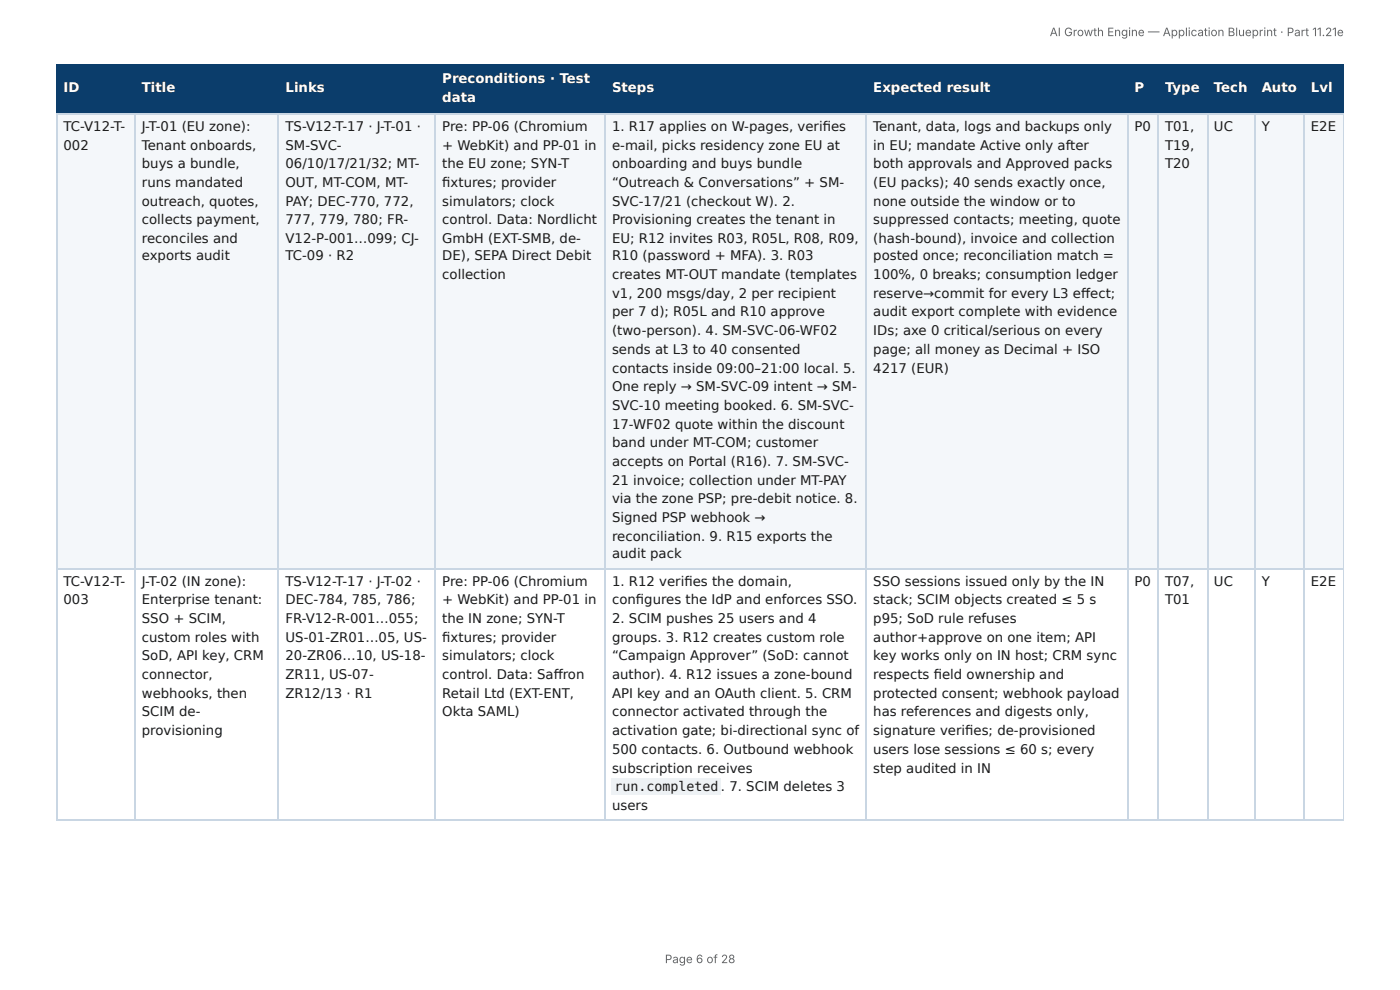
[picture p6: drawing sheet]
<svg xmlns="http://www.w3.org/2000/svg" width="297mm" height="210mm" viewBox="0 0 297 210" stroke-linecap="round" stroke-linejoin="round" font-family="sans-serif">
<defs><g id="words">
<g font-size="2.8" fill="#fff">
<text x="93.9" y="17.7">Preconditions · Test</text>
<text x="13.5" y="19.6">ID</text>
<text x="30.1" y="19.6">Title</text>
<text x="60.6" y="19.6">Links</text>
<text x="93.9" y="21.7">data</text>
<text x="130" y="19.6">Steps</text>
<text x="185.5" y="19.6">Expected result</text>
<text x="241" y="19.6">P</text>
<text x="247.5" y="19.6">Type</text>
<text x="257.8" y="19.6">Tech</text>
<text x="268" y="19.6">Auto</text>
<text x="278.4" y="19.6">Lvl</text>
</g>
<g font-size="2.8" fill="#1a1a1a">
<text x="13.5" y="27.8">TC-V12-T-</text>
<text x="30.1" y="27.8">J-T-01 (EU zone):</text>
<text x="60.6" y="27.8">TS-V12-T-17 · J-T-01 ·</text>
<text x="93.9" y="27.8">Pre: PP-06 (Chromium</text>
<text x="130" y="27.8">1. R17 applies on W-pages, verifi es</text>
<text x="185.5" y="27.8">Tenant, data, logs and backups only</text>
<text x="241" y="27.8">P0</text>
<text x="247.5" y="27.8">T01,</text>
<text x="257.8" y="27.8">UC</text>
<text x="268" y="27.8">Y</text>
<text x="278.4" y="27.8">E2E</text>
<text x="13.5" y="31.8">002</text>
<text x="30.1" y="31.8">Tenant onboards,</text>
<text x="30.1" y="35.7">buys a bundle,</text>
<text x="60.6" y="31.8">SM-SVC-</text>
<text x="60.6" y="35.7">06/10/17/21/32; MT-</text>
<text x="93.9" y="31.8">+ WebKit) and PP-01 in</text>
<text x="93.9" y="35.7">the EU zone; SYN-T</text>
<text x="130" y="31.8">e-mail, picks residency zone EU at</text>
<text x="130" y="35.7">onboarding and buys bundle</text>
<text x="185.5" y="31.8">in EU; mandate Active only after</text>
<text x="185.5" y="35.7">both approvals and Approved packs</text>
<text x="247.5" y="31.8">T19,</text>
<text x="247.5" y="35.7">T20</text>
<text x="30.1" y="39.7">runs mandated</text>
<text x="60.6" y="39.7">OUT, MT-COM, MT-</text>
<text x="93.9" y="39.7">fi xtures; provider</text>
<text x="130" y="39.7">“Outreach &amp; Conversations” + SM-</text>
<text x="185.5" y="39.7">(EU packs); 40 sends exactly once,</text>
<text x="30.1" y="43.7">outreach, quotes,</text>
<text x="30.1" y="47.6">collects payment,</text>
<text x="60.6" y="43.7">PAY; DEC-770, 772,</text>
<text x="60.6" y="47.6">777, 779, 780; FR-</text>
<text x="93.9" y="43.7">simulators; clock</text>
<text x="93.9" y="47.6">control. Data: Nordlicht</text>
<text x="130" y="43.7">SVC-17/21 (checkout W). 2.</text>
<text x="130" y="47.6">Provisioning creates the tenant in</text>
<text x="185.5" y="43.7">none outside the window or to</text>
<text x="185.5" y="47.6">suppressed contacts; meeting, quote</text>
<text x="30.1" y="51.6">reconciles and</text>
<text x="60.6" y="51.6">V12-P-001…099; CJ-</text>
<text x="93.9" y="51.6">GmbH (EXT-SMB, de-</text>
<text x="130" y="51.6">EU; R12 invites R03, R05L, R08, R09,</text>
<text x="185.5" y="51.6">(hash-bound), invoice and collection</text>
<text x="30.1" y="55.3">exports audit</text>
<text x="60.6" y="55.3">TC-09 · R2</text>
<text x="93.9" y="55.3">DE), SEPA Direct Debit</text>
<text x="93.9" y="59.3">collection</text>
<text x="130" y="55.3">R10 (password + MFA). 3. R03</text>
<text x="130" y="59.3">creates MT-OUT mandate (templates</text>
<text x="185.5" y="55.3">posted once; reconciliation match =</text>
<text x="185.5" y="59.3">100%, 0 breaks; consumption ledger</text>
<text x="130" y="63.2">v1, 200 msgs/day, 2 per recipient</text>
<text x="185.5" y="63.2">reserve→commit for every L3 eff ect;</text>
<text x="130" y="67.2">per 7 d); R05L and R10 approve</text>
<text x="130" y="71.2">(two-person). 4. SM-SVC-06-WF02</text>
<text x="185.5" y="67.2">audit export complete with evidence</text>
<text x="185.5" y="71.2">IDs; axe 0 critical/serious on every</text>
<text x="130" y="75.1">sends at L3 to 40 consented</text>
<text x="185.5" y="75.1">page; all money as Decimal + ISO</text>
<text x="130" y="79.1">contacts inside 09:00–21:00 local. 5.</text>
<text x="130" y="83.1">One reply → SM-SVC-09 intent → SM-</text>
<text x="185.5" y="79.1">4217 (EUR)</text>
<text x="130" y="87">SVC-10 meeting booked. 6. SM-SVC-</text>
<text x="130" y="91">17-WF02 quote within the discount</text>
<text x="130" y="95">band under MT-COM; customer</text>
<text x="130" y="99">accepts on Portal (R16). 7. SM-SVC-</text>
<text x="130" y="102.9">21 invoice; collection under MT-PAY</text>
<text x="130" y="106.9">via the zone PSP; pre-debit notice. 8.</text>
<text x="130" y="110.9">Signed PSP webhook →</text>
<text x="130" y="114.8">reconciliation. 9. R15 exports the</text>
<text x="130" y="118.5">audit pack</text>
<text x="13.5" y="124.4">TC-V12-T-</text>
<text x="30.1" y="124.4">J-T-02 (IN zone):</text>
<text x="60.6" y="124.4">TS-V12-T-17 · J-T-02 ·</text>
<text x="93.9" y="124.4">Pre: PP-06 (Chromium</text>
<text x="130" y="124.4">1. R12 verifi es the domain,</text>
<text x="185.5" y="124.4">SSO sessions issued only by the IN</text>
<text x="241" y="124.4">P0</text>
<text x="247.5" y="124.4">T07,</text>
<text x="257.8" y="124.4">UC</text>
<text x="268" y="124.4">Y</text>
<text x="278.4" y="124.4">E2E</text>
<text x="13.5" y="128.3">003</text>
<text x="30.1" y="128.3">Enterprise tenant:</text>
<text x="60.6" y="128.3">DEC-784, 785, 786;</text>
<text x="93.9" y="128.3">+ WebKit) and PP-01 in</text>
<text x="130" y="128.3">confi gures the IdP and enforces SSO.</text>
<text x="185.5" y="128.3">stack; SCIM objects created ≤ 5 s</text>
<text x="247.5" y="128.3">T01</text>
<text x="30.1" y="132.3">SSO + SCIM,</text>
<text x="30.1" y="136.3">custom roles with</text>
<text x="60.6" y="132.3">FR-V12-R-001…055;</text>
<text x="60.6" y="136.3">US-01-ZR01…05, US-</text>
<text x="93.9" y="132.3">the IN zone; SYN-T</text>
<text x="93.9" y="136.3">fi xtures; provider</text>
<text x="130" y="132.3">2. SCIM pushes 25 users and 4</text>
<text x="130" y="136.3">groups. 3. R12 creates custom role</text>
<text x="185.5" y="132.3">p95; SoD rule refuses</text>
<text x="185.5" y="136.3">author+approve on one item; API</text>
<text x="30.1" y="140.2">SoD, API key, CRM</text>
<text x="60.6" y="140.2">20-ZR06…10, US-18-</text>
<text x="93.9" y="140.2">simulators; clock</text>
<text x="130" y="140.2">“Campaign Approver” (SoD: cannot</text>
<text x="185.5" y="140.2">key works only on IN host; CRM sync</text>
<text x="30.1" y="144.2">connector,</text>
<text x="30.1" y="148.2">webhooks, then</text>
<text x="60.6" y="144.2">ZR11, US-07-</text>
<text x="60.6" y="148.2">ZR12/13 · R1</text>
<text x="93.9" y="144.2">control. Data: Saff ron</text>
<text x="93.9" y="148.2">Retail Ltd (EXT-ENT,</text>
<text x="130" y="144.2">author). 4. R12 issues a zone-bound</text>
<text x="130" y="148.2">API key and an OAuth client. 5. CRM</text>
<text x="185.5" y="144.2">respects fi eld ownership and</text>
<text x="185.5" y="148.2">protected consent; webhook payload</text>
<text x="30.1" y="152.1">SCIM de-</text>
<text x="93.9" y="152.1">Okta SAML)</text>
<text x="130" y="152.1">connector activated through the</text>
<text x="185.5" y="152.1">has references and digests only,</text>
<text x="30.1" y="156.1">provisioning</text>
<text x="130" y="156.1">activation gate; bi-directional sync of</text>
<text x="130" y="160.1">500 contacts. 6. Outbound webhook</text>
<text x="185.5" y="156.1">signature verifi es; de-provisioned</text>
<text x="185.5" y="160.1">users lose sessions ≤ 60 s; every</text>
<text x="130" y="164">subscription receives</text>
<text x="185.5" y="164">step audited in IN</text>
<text x="130" y="172">users</text>
<text x="130.5" y="168">run.completed .</text>
<text x="154.9" y="168">7. SCIM deletes 3</text>
</g>
<g font-size="2.5" fill="#666">
<text x="223" y="7.7">AI Growth Engine — Application Blueprint · Part 11.21e</text>
<text x="141.2" y="204.5">Page 6 of 28</text>
</g>
</g></defs>
<g fill="#0b3d6b">
<path d="M12.2 14h16.4v10.1h-16.4z"/>
<path d="M28.6 14h30.7v10.1h-30.7z"/>
<path d="M59.3 14h33.3v10.1h-33.3z"/>
<path d="M92.6 14h36v10.1h-36z"/>
<path d="M128.6 14h55.5v10.1h-55.5z"/>
<path d="M184.1 14h55.3v10.1h-55.3z"/>
<path d="M239.4 14h6.7v10.1h-6.7z"/>
<path d="M246.1 14h10.3v10.1h-10.3z"/>
<path d="M256.4 14h10v10.1h-10z"/>
<path d="M266.4 14h10.6v10.1h-10.6z"/>
<path d="M277 14h8.4v10.1h-8.4z"/>
</g>
<g fill="#f4f7fa">
<path d="M12.2 24.1h16.4v96.8h-16.4z"/>
<path d="M28.6 24.1h30.7v96.8h-30.7z"/>
<path d="M59.3 24.1h33.3v96.8h-33.3z"/>
<path d="M92.6 24.1h36v96.8h-36z"/>
<path d="M128.6 24.1h55.5v96.8h-55.5z"/>
<path d="M184.1 24.1h55.3v96.8h-55.3z"/>
<path d="M239.4 24.1h6.7v96.8h-6.7z"/>
<path d="M246.1 24.1h10.3v96.8h-10.3z"/>
<path d="M256.4 24.1h10v96.8h-10z"/>
<path d="M266.4 24.1h10.6v96.8h-10.6z"/>
<path d="M277 24.1h8.4v96.8h-8.4z"/>
</g>
<g fill="none" stroke="#0b3d6b" stroke-width=".26">
<path d="M11.9 13.9h273.5M12 13.8v10.5M28.7 13.8v10.5M59.1 13.8v10.5M92.5 13.8v10.5M128.5 13.8v10.5M184 13.8v10.5M239.6 13.8v10.5M245.9 13.8v10.5M256.5 13.8v10.5M266.6 13.8v10.5M276.9 13.8v10.5"/>
<path d="M11.9 24.2h273.5"/>
</g>
<path d="M285.3 13.8v10.5" fill="none" stroke="#0b3d6b" stroke-width=".21"/>
<g fill="none" stroke="#c9d6e3" stroke-width=".26">
<path d="M11.9 24.2h273.5M12 24.3v149.8M28.7 24.3v149.8M59.1 24.3v149.8M92.5 24.3v149.8M128.5 24.3v149.8M184 24.3v149.8M239.6 24.3v149.8M245.9 24.3v149.8M256.5 24.3v149.8M266.6 24.3v149.8M276.9 24.3v149.8"/>
<path d="M11.9 120.8h273.5M11.9 174.2h273.5"/>
</g>
<path d="M285.3 24.3v149.8" fill="none" stroke="#c9d6e3" stroke-width=".21"/>
<path d="M129.9 165.4h23.3v3.4h-23.3z" fill="#eef2f6"/>
<use href="#words"/>
</svg>
